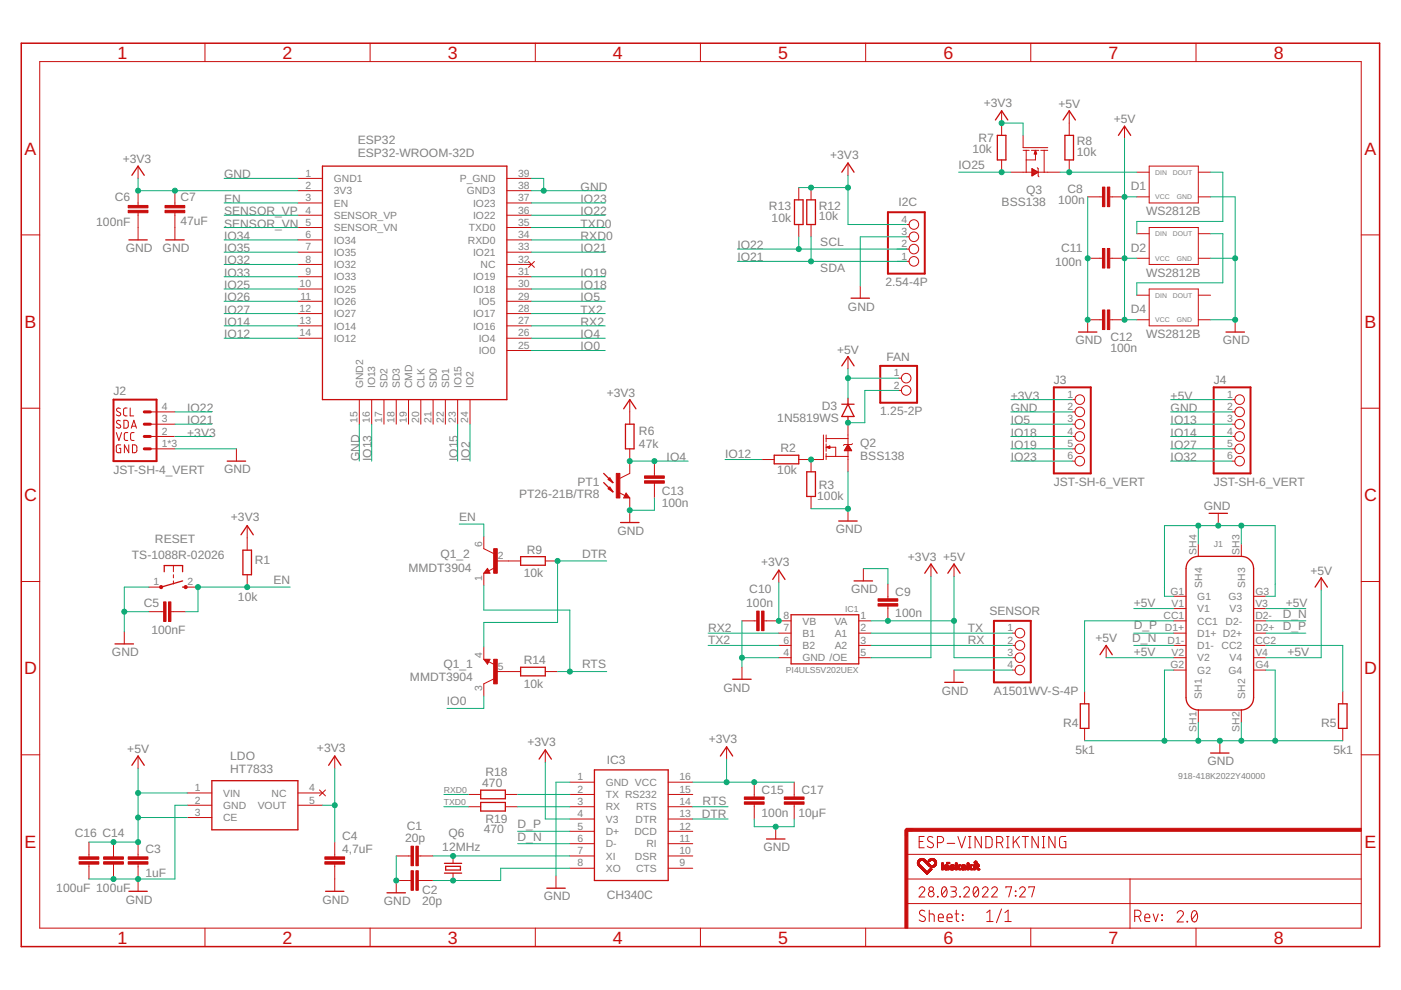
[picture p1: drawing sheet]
<svg xmlns="http://www.w3.org/2000/svg" width="297mm" height="210mm" viewBox="0 0 297 210" stroke-linecap="round" stroke-linejoin="round" font-family="sans-serif">
<defs><g id="words">
<g font-size="3.8" fill="#c90d0c">
<text x="24.9" y="12.4">1</text>
<text x="59.9" y="12.4">2</text>
<text x="94.9" y="12.4">3</text>
<text x="130" y="12.4">4</text>
<text x="165" y="12.4">5</text>
<text x="200" y="12.4">6</text>
<text x="235" y="12.4">7</text>
<text x="270" y="12.4">8</text>
<text x="5.2" y="32.8">A</text>
<text x="289.3" y="32.8">A</text>
<text x="5.2" y="69.5">B</text>
<text x="289.3" y="69.5">B</text>
<text x="5.1" y="106.3">C</text>
<text x="289.2" y="106.3">C</text>
<text x="5.1" y="143">D</text>
<text x="289.2" y="143">D</text>
<text x="5.2" y="179.7">E</text>
<text x="289.3" y="179.7">E</text>
<text x="24.9" y="200.1">1</text>
<text x="59.9" y="200.1">2</text>
<text x="94.9" y="200.1">3</text>
<text x="130" y="200.1">4</text>
<text x="165" y="200.1">5</text>
<text x="200" y="200.1">6</text>
<text x="235" y="200.1">7</text>
<text x="270" y="200.1">8</text>
</g>
<g font-size="2.6" fill="#808080">
<text x="208.6" y="22.7">+3V3</text>
<text x="224.4" y="22.8">+5V</text>
<text x="236.1" y="26.1">+5V</text>
<text x="26" y="34.6">+3V3</text>
<text x="75.9" y="33.2">ESP32-WROOM-32D</text>
<text x="75.9" y="30.6">ESP32</text>
<text x="176" y="33.8">+3V3</text>
<text x="203.2" y="35.9">IO25</text>
<text x="206.2" y="32.4">10k</text>
<text x="207.5" y="30.1">R7</text>
<text x="228.3" y="33.1">10k</text>
<text x="228.3" y="30.8">R8</text>
<text x="47.5" y="37.8">GND</text>
<text x="123.1" y="40.4">GND</text>
<text x="217.6" y="41.1">Q3</text>
<text x="226.3" y="41">C8</text>
<text x="239.7" y="40.3">D1</text>
<text x="20.4" y="47.9">100nF</text>
<text x="24.3" y="42.6">C6</text>
<text x="38.3" y="47.8">47uF</text>
<text x="38.3" y="42.5">C7</text>
<text x="47.5" y="45.6">SENSOR_VP</text>
<text x="47.5" y="43">EN</text>
<text x="123.1" y="43">IO23</text>
<text x="123.1" y="45.6">IO22</text>
<text x="163" y="44.4">R13</text>
<text x="163.6" y="47">10k</text>
<text x="173.6" y="46.8">10k</text>
<text x="173.6" y="44.4">R12</text>
<text x="190.5" y="43.7">I2C</text>
<text x="212.4" y="43.7">BSS138</text>
<text x="224.4" y="43.3">100n</text>
<text x="243" y="45.6">WS2812B</text>
<text x="26.7" y="53.5">GND</text>
<text x="34.5" y="53.5">GND</text>
<text x="47.5" y="48.2">SENSOR_VN</text>
<text x="47.5" y="50.9">IO34</text>
<text x="47.5" y="53.5">IO35</text>
<text x="123.1" y="48.2">TXD0</text>
<text x="123.1" y="50.9">RXD0</text>
<text x="123.1" y="53.5">IO21</text>
<text x="156.3" y="52.8">IO22</text>
<text x="173.9" y="52.2">SCL</text>
<text x="225" y="53.4">C11</text>
<text x="239.7" y="53.3">D2</text>
<text x="47.5" y="56.1">IO32</text>
<text x="47.5" y="58.7">IO33</text>
<text x="123.1" y="58.7">IO19</text>
<text x="156.3" y="55.4">IO21</text>
<text x="173.9" y="57.7">SDA</text>
<text x="223.7" y="56.3">100n</text>
<text x="243" y="58.7">WS2812B</text>
<text x="47.5" y="61.3">IO25</text>
<text x="47.5" y="63.9">IO26</text>
<text x="123.1" y="61.3">IO18</text>
<text x="123.1" y="63.9">IO5</text>
<text x="179.8" y="65.8">GND</text>
<text x="187.8" y="60.6">2.54-4P</text>
<text x="47.5" y="66.5">IO27</text>
<text x="47.5" y="69.1">IO14</text>
<text x="47.5" y="71.7">IO12</text>
<text x="123.1" y="66.5">TX2</text>
<text x="123.1" y="69.1">RX2</text>
<text x="123.1" y="71.7">IO4</text>
<text x="239.7" y="66.4">D4</text>
<text x="243" y="71.7">WS2812B</text>
<text x="123.1" y="74.3">IO0</text>
<text x="177.5" y="75">+5V</text>
<text x="187.9" y="76.6">FAN</text>
<text x="228" y="73">GND</text>
<text x="235.4" y="74.6">100n</text>
<text x="235.4" y="72.3">C12</text>
<text x="259.3" y="73">GND</text>
<text x="24.1" y="83.8">J2</text>
<text x="223.4" y="81.5">J3</text>
<text x="257.3" y="81.5">J4</text>
<text x="39.7" y="87.3">IO22</text>
<text x="39.7" y="89.9">IO21</text>
<text x="128.6" y="84.1">+3V3</text>
<text x="164.8" y="89.4">1N5819WS</text>
<text x="174.2" y="86.8">D3</text>
<text x="186.6" y="88">1.25-2P</text>
<text x="214.3" y="87.3">GND</text>
<text x="214.3" y="84.7">+3V3</text>
<text x="214.3" y="89.9">IO5</text>
<text x="248.2" y="87.3">GND</text>
<text x="248.2" y="84.7">+5V</text>
<text x="248.2" y="89.9">IO13</text>
<text x="39.7" y="92.5">+3V3</text>
<text x="135.5" y="95">47k</text>
<text x="135.5" y="92.3">R6</text>
<text x="165.5" y="95.9">R2</text>
<text x="182.4" y="94.8">Q2</text>
<text x="214.3" y="95.2">IO19</text>
<text x="214.3" y="92.5">IO18</text>
<text x="248.2" y="95.2">IO27</text>
<text x="248.2" y="92.5">IO14</text>
<text x="24.1" y="100.5">JST-SH-4_VERT</text>
<text x="47.5" y="100.4">GND</text>
<text x="76.2" y="97.8" transform="rotate(-90 76.2 97.8)">GND</text>
<text x="78.8" y="97.8" transform="rotate(-90 78.8 97.8)">IO13</text>
<text x="97" y="97.8" transform="rotate(-90 97 97.8)">IO15</text>
<text x="99.6" y="97.8" transform="rotate(-90 99.6 97.8)">IO2</text>
<text x="141.3" y="97.8">IO4</text>
<text x="153.7" y="97.1">IO12</text>
<text x="164.8" y="100.5">10k</text>
<text x="182.4" y="97.4">BSS138</text>
<text x="214.3" y="97.8">IO23</text>
<text x="248.2" y="97.8">IO32</text>
<text x="110.1" y="105.6">PT26-21B/TR8</text>
<text x="122.4" y="103">PT1</text>
<text x="140.3" y="107.5">100n</text>
<text x="140.3" y="104.9">C13</text>
<text x="173.3" y="106">100k</text>
<text x="173.6" y="103.7">R3</text>
<text x="223.4" y="103">JST-SH-6_VERT</text>
<text x="257.3" y="103">JST-SH-6_VERT</text>
<text x="49" y="110.5">+3V3</text>
<text x="97.4" y="110.5">EN</text>
<text x="130.9" y="113.4">GND</text>
<text x="177.2" y="113.1">GND</text>
<text x="255.2" y="108.1">GND</text>
<text x="28" y="118.6">TS-1088R-02026</text>
<text x="32.9" y="115">RESET</text>
<text x="54" y="119.7">R1</text>
<text x="93.4" y="118.3">Q1_2</text>
<text x="111.7" y="117.4">R9</text>
<text x="123.4" y="118.3">DTR</text>
<text x="192.5" y="118.9">+3V3 +5V</text>
<text x="58" y="123.8">EN</text>
<text x="86.6" y="121.3">MMDT3904</text>
<text x="111" y="122.3">10k</text>
<text x="158.9" y="125.7">C10</text>
<text x="161.4" y="120.1">+3V3</text>
<text x="180.4" y="125.8">GND</text>
<text x="277.8" y="121.9">+5V</text>
<text x="30.5" y="128.6">C5</text>
<text x="50.5" y="127.5">10k</text>
<text x="158.2" y="128.6">100n</text>
<text x="189.8" y="130.9">100n</text>
<text x="189.8" y="126.4">C9</text>
<text x="209.8" y="130.3">SENSOR</text>
<text x="240.4" y="128.7">+5V</text>
<text x="272" y="131">D_N</text>
<text x="272.6" y="128.7">+5V</text>
<text x="32.1" y="134.4">100nF</text>
<text x="150.1" y="136.5">TX2</text>
<text x="150.1" y="133.9">RX2</text>
<text x="205.2" y="133.9">TX</text>
<text x="205.2" y="136.5">RX</text>
<text x="232.2" y="136.2">+5V</text>
<text x="240.1" y="136.2">D_N</text>
<text x="240.4" y="133.3">D_P</text>
<text x="272" y="133.6">D_P</text>
<text x="23.7" y="139.1">GND</text>
<text x="94" y="141.6">Q1_1</text>
<text x="111" y="140.9">R14</text>
<text x="123.4" y="141.7">RTS</text>
<text x="240.4" y="139.1">+5V</text>
<text x="273" y="139.1">+5V</text>
<text x="86.9" y="144.5">MMDT3904</text>
<text x="94.8" y="149.6">IO0</text>
<text x="111" y="145.8">10k</text>
<text x="153.4" y="146.6">GND</text>
<text x="199.7" y="147.3">GND</text>
<text x="210.7" y="147.3">A1501WV-S-4P</text>
<text x="225.4" y="154.2">R4</text>
<text x="280.1" y="154.2">R5</text>
<text x="27" y="159.7">+5V</text>
<text x="48.8" y="161.2">LDO</text>
<text x="67.2" y="159.5">+3V3</text>
<text x="111.8" y="158.2">+3V3</text>
<text x="128.6" y="161.9">IC3</text>
<text x="150.3" y="157.6">+3V3</text>
<text x="228" y="159.8">5k1</text>
<text x="282.7" y="159.8">5k1</text>
<text x="48.8" y="163.8">HT7833</text>
<text x="102.2" y="166.9">470</text>
<text x="102.9" y="164.6">R18</text>
<text x="256" y="162.3">GND</text>
<text x="148.8" y="173.3">DTR</text>
<text x="149" y="170.7">RTS</text>
<text x="161.5" y="173.3">100n</text>
<text x="161.5" y="168.4">C15</text>
<text x="169.3" y="173.3">10μF</text>
<text x="169.9" y="168.4">C17</text>
<text x="15.9" y="177.5">C16 C14</text>
<text x="72.5" y="178.2">C4</text>
<text x="85.9" y="178.5">20p</text>
<text x="86.2" y="175.9">C1</text>
<text x="95.1" y="177.6">Q6</text>
<text x="102.6" y="176.7">470</text>
<text x="102.9" y="174.4">R19</text>
<text x="109.7" y="178.2">D_N</text>
<text x="109.7" y="175.6">D_P</text>
<text x="30.8" y="186">1uF</text>
<text x="30.8" y="180.8">C3</text>
<text x="72.5" y="180.8">4,7uF</text>
<text x="93.8" y="180.5">12MHz</text>
<text x="161.9" y="180.5">GND</text>
<text x="11.9" y="189.2">100uF 100uF</text>
<text x="26.7" y="191.6">GND</text>
<text x="68.4" y="191.6">GND</text>
<text x="81.4" y="191.9">GND</text>
<text x="89.5" y="191.8">20p</text>
<text x="89.5" y="189.6">C2</text>
<text x="115.3" y="190.9">GND</text>
<text x="128.6" y="190.6">CH340C</text>
</g>
<g font-size="2.2" fill="#808080">
<text x="64.7" y="37.5">1</text>
<text x="64.7" y="40.1">2</text>
<text x="70.8" y="38.6">GND1</text>
<text x="70.8" y="41.2">3V3</text>
<text x="97.5" y="38.6">P_GND</text>
<text x="98.9" y="41.2">GND3</text>
<text x="109.9" y="40.1">38</text>
<text x="109.9" y="37.5">39</text>
<text x="64.7" y="42.7">3</text>
<text x="64.7" y="45.3">4</text>
<text x="64.7" y="47.9">5</text>
<text x="70.8" y="43.8">EN</text>
<text x="70.8" y="46.4">SENSOR_VP</text>
<text x="100.3" y="46.4">IO22</text>
<text x="100.3" y="43.8">IO23</text>
<text x="109.9" y="47.9">35</text>
<text x="109.9" y="45.3">36</text>
<text x="109.9" y="42.7">37</text>
<text x="191.1" y="47.2">4</text>
<text x="64.7" y="50.5">6</text>
<text x="64.7" y="53.1">7</text>
<text x="70.8" y="49">SENSOR_VN</text>
<text x="70.8" y="51.6">IO34</text>
<text x="99.2" y="51.6">RXD0</text>
<text x="99.4" y="49">TXD0</text>
<text x="109.9" y="53.1">33</text>
<text x="109.9" y="50.5">34</text>
<text x="191.1" y="52.4">2</text>
<text x="191.1" y="49.8">3</text>
<text x="64.7" y="55.7">8</text>
<text x="64.7" y="58.3">9</text>
<text x="70.8" y="54.2">IO35</text>
<text x="70.8" y="56.8">IO32</text>
<text x="70.8" y="59.5">IO33</text>
<text x="100.3" y="59.5">IO19</text>
<text x="100.3" y="54.2">IO21</text>
<text x="101.9" y="56.9">NC</text>
<text x="109.9" y="58.3">31</text>
<text x="109.9" y="55.7">32</text>
<text x="191.1" y="55.1">1</text>
<text x="63.5" y="60.9">10</text>
<text x="63.7" y="63.5">11</text>
<text x="70.8" y="62.1">IO25</text>
<text x="70.8" y="64.7">IO26</text>
<text x="100.3" y="62.1">IO18</text>
<text x="101.5" y="64.7">IO5</text>
<text x="109.9" y="63.5">29</text>
<text x="109.9" y="60.9">30</text>
<text x="63.5" y="66.1">12</text>
<text x="63.5" y="68.7">13</text>
<text x="63.5" y="71.3">14</text>
<text x="70.8" y="67.3">IO27</text>
<text x="70.8" y="69.9">IO14</text>
<text x="100.3" y="69.9">IO16</text>
<text x="100.3" y="67.3">IO17</text>
<text x="109.9" y="71.3">26</text>
<text x="109.9" y="68.7">27</text>
<text x="109.9" y="66.1">28</text>
<text x="70.8" y="72.5">IO12</text>
<text x="101.5" y="75.1">IO0</text>
<text x="101.5" y="72.5">IO4</text>
<text x="109.9" y="73.9">25</text>
<text x="77" y="82.3" transform="rotate(-90 77 82.3)">GND2</text>
<text x="79.6" y="82.3" transform="rotate(-90 79.6 82.3)">IO13</text>
<text x="82.2" y="82.3" transform="rotate(-90 82.2 82.3)">SD2</text>
<text x="84.8" y="82.3" transform="rotate(-90 84.8 82.3)">SD3</text>
<text x="87.4" y="82.3" transform="rotate(-90 87.4 82.3)">CMD</text>
<text x="90" y="82.3" transform="rotate(-90 90 82.3)">CLK</text>
<text x="92.6" y="82.3" transform="rotate(-90 92.6 82.3)">SD0</text>
<text x="95.2" y="82.3" transform="rotate(-90 95.2 82.3)">SD1</text>
<text x="97.8" y="82.3" transform="rotate(-90 97.8 82.3)">IO15</text>
<text x="100.4" y="82.3" transform="rotate(-90 100.4 82.3)">IO2</text>
<text x="189.5" y="79.8">1</text>
<text x="189.5" y="82.4">2</text>
<text x="34.3" y="89.6">3</text>
<text x="34.3" y="87">4</text>
<text x="75.8" y="89.6" transform="rotate(-90 75.8 89.6)">15</text>
<text x="78.4" y="89.6" transform="rotate(-90 78.4 89.6)">16</text>
<text x="81" y="89.6" transform="rotate(-90 81 89.6)">17</text>
<text x="83.6" y="89.6" transform="rotate(-90 83.6 89.6)">18</text>
<text x="86.2" y="89.6" transform="rotate(-90 86.2 89.6)">19</text>
<text x="88.9" y="89.6" transform="rotate(-90 88.9 89.6)">20</text>
<text x="91.5" y="89.6" transform="rotate(-90 91.5 89.6)">21</text>
<text x="94.1" y="89.6" transform="rotate(-90 94.1 89.6)">22</text>
<text x="96.7" y="89.6" transform="rotate(-90 96.7 89.6)">23</text>
<text x="99.3" y="89.6" transform="rotate(-90 99.3 89.6)">24</text>
<text x="226.3" y="84.4">1</text>
<text x="226.3" y="87">2</text>
<text x="226.3" y="89.6">3</text>
<text x="260.2" y="84.4">1</text>
<text x="260.2" y="87">2</text>
<text x="260.2" y="89.6">3</text>
<text x="34.3" y="94.8">1*3</text>
<text x="34.3" y="92.2">2</text>
<text x="226.3" y="92.2">4</text>
<text x="226.3" y="94.8">5</text>
<text x="260.2" y="92.2">4</text>
<text x="260.2" y="94.8">5</text>
<text x="226.3" y="97.4">6</text>
<text x="260.2" y="97.4">6</text>
<text x="102.2" y="116" transform="rotate(-90 102.2 116)">6</text>
<text x="105.5" y="118.6">2</text>
<text x="253.7" y="117.6" transform="rotate(-90 253.7 117.6)">SH4</text>
<text x="262.8" y="117.6" transform="rotate(-90 262.8 117.6)">SH3</text>
<text x="32.6" y="124.1">1</text>
<text x="39.7" y="124.1">2</text>
<text x="102.2" y="123.1" transform="rotate(-90 102.2 123.1)">1</text>
<text x="254.8" y="124.6" transform="rotate(-90 254.8 124.6)">SH4</text>
<text x="264" y="124.6" transform="rotate(-90 264 124.6)">SH3</text>
<text x="166.1" y="131.3">8</text>
<text x="182.4" y="131.3">1</text>
<text x="246.7" y="131.3">CC1</text>
<text x="248.2" y="126.1">G1</text>
<text x="248.4" y="128.7">V1</text>
<text x="253.9" y="127.2">G1</text>
<text x="253.9" y="129.8">V1</text>
<text x="260.5" y="127.2">G3</text>
<text x="260.7" y="129.8">V3</text>
<text x="266.2" y="131.3">D2-</text>
<text x="266.2" y="128.7">V3</text>
<text x="266.2" y="126.1">G3</text>
<text x="166.1" y="136.5">6</text>
<text x="166.1" y="133.9">7</text>
<text x="170.1" y="137.6">B2</text>
<text x="170.1" y="135">B1</text>
<text x="170.1" y="132.4">VB</text>
<text x="176.9" y="132.4">VA</text>
<text x="177" y="135">A1</text>
<text x="177" y="137.6">A2</text>
<text x="182.4" y="133.9">2</text>
<text x="182.4" y="136.5">3</text>
<text x="213.6" y="133.9">1</text>
<text x="213.6" y="136.5">2</text>
<text x="247" y="133.9">D1+</text>
<text x="247.5" y="136.5">D1-</text>
<text x="253.9" y="132.4">CC1</text>
<text x="253.9" y="135">D1+ D2+</text>
<text x="253.9" y="137.6">D1-</text>
<text x="259" y="137.6">CC2</text>
<text x="259.8" y="132.4">D2-</text>
<text x="266.2" y="136.5">CC2</text>
<text x="266.2" y="133.9">D2+</text>
<text x="102.2" y="139.4" transform="rotate(-90 102.2 139.4)">4</text>
<text x="105.5" y="142">5</text>
<text x="166.1" y="139.1">4</text>
<text x="170.1" y="140.2">GND /OE</text>
<text x="182.4" y="139.1">5</text>
<text x="213.6" y="139.1">3</text>
<text x="213.6" y="141.7">4</text>
<text x="248.2" y="141.7">G2</text>
<text x="248.4" y="139.1">V2</text>
<text x="253.9" y="140.2">V2</text>
<text x="253.9" y="142.8">G2</text>
<text x="260.5" y="142.8">G4</text>
<text x="260.7" y="140.2">V4</text>
<text x="266.2" y="141.7">G4</text>
<text x="266.2" y="139.1">V4</text>
<text x="102.2" y="146.6" transform="rotate(-90 102.2 146.6)">3</text>
<text x="254.8" y="148.1" transform="rotate(-90 254.8 148.1)">SH1</text>
<text x="264" y="148.1" transform="rotate(-90 264 148.1)">SH2</text>
<text x="253.7" y="155.2" transform="rotate(-90 253.7 155.2)">SH1</text>
<text x="262.8" y="155.2" transform="rotate(-90 262.8 155.2)">SH2</text>
<text x="41.3" y="167.8">1</text>
<text x="65.6" y="167.8">4</text>
<text x="122.4" y="165.5">1</text>
<text x="128.4" y="166.6">GND VCC</text>
<text x="144.1" y="165.5">16</text>
<text x="41.3" y="170.4">2</text>
<text x="41.3" y="173">3</text>
<text x="47.3" y="168.9">VIN</text>
<text x="47.3" y="171.5">GND</text>
<text x="54.6" y="171.5">VOUT</text>
<text x="57.6" y="168.9">NC</text>
<text x="65.6" y="170.4">5</text>
<text x="122.4" y="168.1">2</text>
<text x="122.4" y="170.7">3</text>
<text x="122.4" y="173.3">4</text>
<text x="128.4" y="169.2">TX RS232</text>
<text x="128.4" y="171.8">RX</text>
<text x="134.9" y="171.8">RTS</text>
<text x="144.1" y="173.3">13</text>
<text x="144.1" y="170.7">14</text>
<text x="144.1" y="168.1">15</text>
<text x="47.3" y="174.1">CE</text>
<text x="122.4" y="175.9">5</text>
<text x="122.4" y="178.5">6</text>
<text x="128.4" y="174.4">V3</text>
<text x="128.4" y="177">D+</text>
<text x="128.4" y="179.7">D-</text>
<text x="134.5" y="177">DCD</text>
<text x="134.7" y="174.4">DTR</text>
<text x="137.1" y="179.7">RI</text>
<text x="144.1" y="178.5">11</text>
<text x="144.1" y="175.9">12</text>
<text x="122.4" y="181.1">7</text>
<text x="122.4" y="183.7">8</text>
<text x="128.4" y="182.3">XI</text>
<text x="128.4" y="184.9">XO</text>
<text x="134.6" y="182.3">DSR</text>
<text x="134.9" y="184.9">CTS</text>
<text x="144.1" y="183.7">9</text>
<text x="144.1" y="181.1">10</text>
</g>
<g font-size="1.8" fill="#808080">
<text x="257.3" y="116">J1</text>
<text x="179.2" y="129.7">IC1</text>
<text x="166.6" y="142.7">PI4ULS5V202UEX</text>
<text x="249.8" y="165.2">918-418K2022Y40000</text>
<text x="94.1" y="170.7">TXD0</text>
<text x="94.1" y="168.1">RXD0</text>
</g>
<g font-size="1.5" fill="#808080">
<text x="244.9" y="37">DIN</text>
<text x="248.6" y="37.1">DOUT</text>
<text x="244.9" y="42.2">VCC</text>
<text x="249.5" y="42.3">GND</text>
<text x="244.9" y="50.1">DIN</text>
<text x="248.6" y="50.1">DOUT</text>
<text x="244.9" y="55.3">VCC</text>
<text x="249.5" y="55.3">GND</text>
<text x="244.9" y="63.1">DIN</text>
<text x="248.6" y="63.1">DOUT</text>
<text x="244.9" y="68.3">VCC</text>
<text x="249.5" y="68.3">GND</text>
</g>
</g></defs>
<g fill="#c90d0c" stroke="#c90d0c" stroke-width=".21">
<path d="M191.9 176h.6v20.8h-.6z"/>
<path d="M192.2 175.6h96.4v.7h-96.4z"/>
<path d="M35.7 127.6h.5v4.2h-.5z"/>
<path d="M34.7 127.6h.5v4.2h-.5z"/>
<path d="M27.2 182.7h4.2v.5h-4.2z"/>
<path d="M27.2 181.7h4.2v.5h-4.2z"/>
<path d="M68.9 182.7h4.2v.5h-4.2z"/>
<path d="M68.9 181.7h4.2v.5h-4.2z"/>
<path d="M104.7 139.8h.7v5.2h-.7z"/>
<path d="M104.7 116.3h.7v5.2h-.7z"/>
<path d="M157.8 170h4.2v.5h-4.2z"/>
<path d="M157.8 169h4.2v.5h-4.2z"/>
<path d="M166.3 170h4.2v.5h-4.2z"/>
<path d="M166.3 169h4.2v.5h-4.2z"/>
<path d="M186.2 128h4.2v.5h-4.2z"/>
<path d="M186.2 127h4.2v.5h-4.2z"/>
<path d="M161.5 129.6h.5v4.1h-.5z"/>
<path d="M160.4 129.6h.6v4.1h-.6z"/>
<path d="M27.2 44.6h4.2v.5h-4.2z"/>
<path d="M27.2 43.6h4.2v.5h-4.2z"/>
<path d="M35 44.6h4.2v.5h-4.2z"/>
<path d="M35 43.6h4.2v.5h-4.2z"/>
<path d="M88.2 179.4h.5v4.2h-.5z"/>
<path d="M87.1 179.4h.6v4.2h-.6z"/>
<path d="M88.2 184.6h.5v4.2h-.5z"/>
<path d="M87.1 184.6h.6v4.2h-.6z"/>
<path d="M234.8 39.7h.5v4.1h-.5z"/>
<path d="M233.7 39.7h.6v4.1h-.6z"/>
<path d="M234.8 52.7h.5v4.1h-.5z"/>
<path d="M233.7 52.7h.6v4.1h-.6z"/>
<path d="M234.8 65.7h.5v4.2h-.5z"/>
<path d="M233.7 65.7h.6v4.2h-.6z"/>
<path d="M196.5 185.3l.1 .1z"/>
<path d="M196.5 185.3h.1z"/>
<path d="M196.4 185.3h.3z"/>
<path d="M196.4 185.2l.3 .1z"/>
<path d="M196.4 185.2h.3z"/>
<path d="M196.3 185.1l.5 .1z"/>
<path d="M196.3 185.1h.5z"/>
<path d="M196.2 185l.7 .1z"/>
<path d="M196.2 185h.7z"/>
<path d="M196.2 185h.8z"/>
<path d="M196.1 185h.9z"/>
<path d="M196.1 184.9l.9 .1z"/>
<path d="M196.1 184.9h.9z"/>
<path d="M196 184.9h1.1z"/>
<path d="M196 184.8l1.1 .1z"/>
<path d="M196 184.8l.5 .1z"/>
<path d="M196.6 184.8l.5 .1z"/>
<path d="M196 184.8h.5z"/>
<path d="M196.6 184.8h.5z"/>
<path d="M195.9 184.8h.6z"/>
<path d="M195.9 184.7l.6 .1z"/>
<path d="M196.6 184.7l.6 .1z"/>
<path d="M195.9 184.7l.5 .1z"/>
<path d="M196.7 184.7l.5 .1z"/>
<path d="M195.9 184.7h.5z"/>
<path d="M196.7 184.7h.5z"/>
<path d="M195.8 184.7h.6z"/>
<path d="M196.7 184.7h.6z"/>
<path d="M195.8 184.6l.6 .1z"/>
<path d="M196.8 184.6l.5 .1z"/>
<path d="M195.8 184.6l.5 .1z"/>
<path d="M195.7 184.6h.6z"/>
<path d="M196.8 184.6h.5z"/>
<path d="M196.8 184.6h.6z"/>
<path d="M195.7 184.5l.6 .1z"/>
<path d="M196.9 184.5l.5 .1z"/>
<path d="M195.7 184.5l.5 .1z"/>
<path d="M195.7 184.5h.5z"/>
<path d="M196.9 184.5h.5z"/>
<path d="M195.6 184.5h.6z"/>
<path d="M196.9 184.5h.6z"/>
<path d="M195.6 184.4l.6 .1z"/>
<path d="M196.9 184.4l.6 .1z"/>
<path d="M195.6 184.4h.5z"/>
<path d="M197 184.4h.5z"/>
<path d="M200.5 184.4h.2z"/>
<path d="M201.7 184.4h.3z"/>
<path d="M204 184.4h.3z"/>
<path d="M207.3 184.4h.3z"/>
<path d="M199.6 184.4h.4z"/>
<path d="M200.4 184.4h.4z"/>
<path d="M200.9 184.4h.3z"/>
<path d="M201.6 184.4h.5z"/>
<path d="M202.6 184.4h.3z"/>
<path d="M203.3 184.4h.5z"/>
<path d="M204 184.4h.4z"/>
<path d="M204.5 184.4h.3z"/>
<path d="M205.1 184.4h.3z"/>
<path d="M205.8 184.4h.4z"/>
<path d="M206.4 184.4h.4z"/>
<path d="M207.3 184.4h.4z"/>
<path d="M195.5 184.4h.6z"/>
<path d="M200.3 184.4h.6z"/>
<path d="M201.5 184.4h.7z"/>
<path d="M203.9 184.4h.5z"/>
<path d="M207.2 184.4h.6z"/>
<path d="M195.5 184.3l.5 .1z"/>
<path d="M197 184.3l.6 .1z"/>
<path d="M199.6 184.3l.4 .1z"/>
<path d="M200.3 184.3l.9 .1z"/>
<path d="M201.4 184.3l.8 .1z"/>
<path d="M202.6 184.3l.3 .1z"/>
<path d="M203.3 184.3l.4 .1z"/>
<path d="M203.9 184.3l.5 .1z"/>
<path d="M204.5 184.3l.3 .1z"/>
<path d="M205.1 184.3l.3 .1z"/>
<path d="M205.7 184.3l.5 .1z"/>
<path d="M206.4 184.3l.4 .1z"/>
<path d="M207.2 184.3l.6 .1z"/>
<path d="M195.5 184.3h.5z"/>
<path d="M197.1 184.3h.5z"/>
<path d="M199.6 184.3h.4z"/>
<path d="M200.3 184.3h.9z"/>
<path d="M201.4 184.3h.9z"/>
<path d="M202.6 184.3h.3z"/>
<path d="M203.2 184.3h.5z"/>
<path d="M203.9 184.3h.9z"/>
<path d="M205.1 184.3h.3z"/>
<path d="M205.7 184.3h.5z"/>
<path d="M206.4 184.3h.4z"/>
<path d="M207.2 184.3h.5z"/>
<path d="M205.7 184.3h.4z"/>
<path d="M195.4 184.3h.6z"/>
<path d="M197.1 184.3h.6z"/>
<path d="M200.2 184.3h1z"/>
<path d="M195.4 184.2l.5 .1z"/>
<path d="M197.2 184.2l.2 .1z"/>
<path d="M199.6 184.2l.4 .1z"/>
<path d="M200.2 184.2l1 .1z"/>
<path d="M201.4 184.2l.9 .1z"/>
<path d="M202.6 184.2l.3 .1z"/>
<path d="M203.2 184.2l.4 .1z"/>
<path d="M203.8 184.2l1 .1z"/>
<path d="M205.1 184.2l.3 .1z"/>
<path d="M205.7 184.2l.4 .1z"/>
<path d="M206.4 184.2l.4 .1z"/>
<path d="M207.1 184.2l.6 .1z"/>
<path d="M195.4 184.2h.5z"/>
<path d="M199.6 184.2h.4z"/>
<path d="M200.2 184.2h1z"/>
<path d="M201.5 184.2h.9z"/>
<path d="M202.6 184.2h.3z"/>
<path d="M203.2 184.2h.4z"/>
<path d="M203.8 184.2h1z"/>
<path d="M205.1 184.2h.3z"/>
<path d="M205.6 184.2h.5z"/>
<path d="M206.4 184.2h.4z"/>
<path d="M207.1 184.2h.6z"/>
<path d="M195.3 184.2h.6z"/>
<path d="M200.2 184.2h.4z"/>
<path d="M200.7 184.2h.5z"/>
<path d="M203.1 184.2h.5z"/>
<path d="M203.8 184.2h.5z"/>
<path d="M204.3 184.2h.5z"/>
<path d="M195.3 184.1l.6 .1z"/>
<path d="M199.6 184.1l.4 .1z"/>
<path d="M200.2 184.1l.4 .1z"/>
<path d="M200.8 184.1l.4 .1z"/>
<path d="M201.5 184.1l.3 .1z"/>
<path d="M201.9 184.1l.5 .1z"/>
<path d="M202.6 184.1l.3 .1z"/>
<path d="M203.1 184.1l.5 .1z"/>
<path d="M203.8 184.1l.4 .1z"/>
<path d="M204.4 184.1l.4 .1z"/>
<path d="M205.1 184.1l.3 .1z"/>
<path d="M205.6 184.1l.5 .1z"/>
<path d="M206.4 184.1l.4 .1z"/>
<path d="M207.1 184.1l.6 .1z"/>
<path d="M201.5 184.1l.2 .1z"/>
<path d="M202 184.1l.4 .1z"/>
<path d="M202.6 184.1l.4 .1z"/>
<path d="M205 184.1l.5 .1z"/>
<path d="M207.1 184.1l.4 .1z"/>
<path d="M195.3 184.1h.5z"/>
<path d="M199.6 184.1h.4z"/>
<path d="M200.2 184.1h.4z"/>
<path d="M200.9 184.1h.3z"/>
<path d="M202 184.1h.4z"/>
<path d="M202.6 184.1h.4z"/>
<path d="M203.1 184.1h.4z"/>
<path d="M203.8 184.1h.4z"/>
<path d="M204.4 184.1h.4z"/>
<path d="M205.1 184.1h.4z"/>
<path d="M205.6 184.1h.4z"/>
<path d="M206.4 184.1h.4z"/>
<path d="M207.1 184.1h.4z"/>
<path d="M195.2 184.1h.6z"/>
<path d="M204.5 184.1h.3z"/>
<path d="M205 184.1h.5z"/>
<path d="M207.1 184.1h.3z"/>
<path d="M195.2 184l.6 .1z"/>
<path d="M199.6 184l.4 .1z"/>
<path d="M200.2 184l.4 .1z"/>
<path d="M200.9 184l.3 .1z"/>
<path d="M202 184l.4 .1z"/>
<path d="M202.6 184l.9 .1z"/>
<path d="M203.8 184l.4 .1z"/>
<path d="M204.5 184l.3 .1z"/>
<path d="M205.1 184l.9 .1z"/>
<path d="M206.4 184l.4 .1z"/>
<path d="M207.1 184l.3 .1z"/>
<path d="M195.2 184l.5 .1z"/>
<path d="M201.8 184l.6 .1z"/>
<path d="M205 184l1 .1z"/>
<path d="M195.2 184h.5z"/>
<path d="M199.6 184h.4z"/>
<path d="M200.2 184h.5z"/>
<path d="M200.9 184h.3z"/>
<path d="M201.7 184h.7z"/>
<path d="M202.6 184h.9z"/>
<path d="M203.8 184h.5z"/>
<path d="M204.5 184h.3z"/>
<path d="M205.1 184h.9z"/>
<path d="M206.4 184h.4z"/>
<path d="M207.1 184h.3z"/>
<path d="M195.1 184h.6z"/>
<path d="M200.2 184h1z"/>
<path d="M201.6 184h.8z"/>
<path d="M202.5 184h.9z"/>
<path d="M203.8 184h1z"/>
<path d="M205 184h.9z"/>
<path d="M195.1 183.9l.6 .1z"/>
<path d="M199.6 183.9l.4 .1z"/>
<path d="M200.2 183.9l1 .1z"/>
<path d="M201.5 183.9l.9 .1z"/>
<path d="M202.6 183.9l.8 .1z"/>
<path d="M203.9 183.9l.9 .1z"/>
<path d="M205 183.9l.9 .1z"/>
<path d="M206.4 183.9l.4 .1z"/>
<path d="M207.1 183.9l.3 .1z"/>
<path d="M195.1 183.9l.5 .1z"/>
<path d="M200.3 183.9l.9 .1z"/>
<path d="M201.5 183.9l.8 .1z"/>
<path d="M195.1 183.9h.5z"/>
<path d="M197.5 183.9h.2z"/>
<path d="M199.6 183.9h.4z"/>
<path d="M200.3 183.9h.9z"/>
<path d="M201.5 183.9h.8z"/>
<path d="M202.6 183.9h.8z"/>
<path d="M203.9 183.9h.9z"/>
<path d="M205.1 183.9h.8z"/>
<path d="M206.4 183.9h.4z"/>
<path d="M207.1 183.9h.3z"/>
<path d="M197.4 183.9h.5z"/>
<path d="M205 183.9h.8z"/>
<path d="M195 183.9h.6z"/>
<path d="M197.3 183.9h.7z"/>
<path d="M202.6 183.9h.7z"/>
<path d="M204 183.9h.8z"/>
<path d="M205.1 183.9h.7z"/>
<path d="M195 183.8l.5 .1z"/>
<path d="M197.3 183.8l.7 .1z"/>
<path d="M199.6 183.8l.4 .1z"/>
<path d="M200.4 183.8l.8 .1z"/>
<path d="M201.4 183.8l.8 .1z"/>
<path d="M202.5 183.8l.8 .1z"/>
<path d="M204 183.8l.8 .1z"/>
<path d="M205 183.8l.8 .1z"/>
<path d="M206.4 183.8l.4 .1z"/>
<path d="M207.1 183.8l.3 .1z"/>
<path d="M195 183.8h.5z"/>
<path d="M197.2 183.8h.9z"/>
<path d="M199.6 183.8h.4z"/>
<path d="M200.9 183.8h.3z"/>
<path d="M201.4 183.8h.7z"/>
<path d="M202.6 183.8h.7z"/>
<path d="M204.5 183.8h.3z"/>
<path d="M205.1 183.8h.7z"/>
<path d="M206.4 183.8h.4z"/>
<path d="M207.1 183.8h.3z"/>
<path d="M194.9 183.8h.6z"/>
<path d="M197.1 183.8h1z"/>
<path d="M201.4 183.8h.6z"/>
<path d="M202.6 183.8h.8z"/>
<path d="M205 183.8h.8z"/>
<path d="M194.9 183.7l.6 .1z"/>
<path d="M197.1 183.7l1.1 .1z"/>
<path d="M199.6 183.7l.4 .1z"/>
<path d="M200.9 183.7l.3 .1z"/>
<path d="M201.4 183.7l.5 .1z"/>
<path d="M202.6 183.7l.8 .1z"/>
<path d="M204.4 183.7l.4 .1z"/>
<path d="M205.1 183.7l.8 .1z"/>
<path d="M206.4 183.7l.4 .1z"/>
<path d="M207.1 183.7l.3 .1z"/>
<path d="M194.9 183.7h.5z"/>
<path d="M197.1 183.7h1.1z"/>
<path d="M199.6 183.7h.4z"/>
<path d="M200.8 183.7h.4z"/>
<path d="M201.4 183.7h.4z"/>
<path d="M202.6 183.7h.8z"/>
<path d="M204.4 183.7h.4z"/>
<path d="M205 183.7h.9z"/>
<path d="M206.4 183.7h.4z"/>
<path d="M207.1 183.7h.3z"/>
<path d="M197 183.7h1.2z"/>
<path d="M202.6 183.7h.3z"/>
<path d="M203 183.7h.4z"/>
<path d="M205.1 183.7h.3z"/>
<path d="M205.5 183.7h.4z"/>
<path d="M194.8 183.7h.6z"/>
<path d="M197 183.7h1.3z"/>
<path d="M200.3 183.7h.2z"/>
<path d="M203 183.7h.5z"/>
<path d="M203.9 183.7h.2z"/>
<path d="M205.5 183.7h.5z"/>
<path d="M194.8 183.6l.6 .1z"/>
<path d="M197 183.6l1.3 .1z"/>
<path d="M199.6 183.6l.4 .1z"/>
<path d="M200.3 183.6l.9 .1z"/>
<path d="M201.4 183.6l.4 .1z"/>
<path d="M202.1 183.6l.1 .1z"/>
<path d="M202.6 183.6l.3 .1z"/>
<path d="M203 183.6l.5 .1z"/>
<path d="M203.9 183.6l.9 .1z"/>
<path d="M205.1 183.6l.3 .1z"/>
<path d="M205.5 183.6l.5 .1z"/>
<path d="M206.4 183.6l.4 .1z"/>
<path d="M207 183.6l.7 .1z"/>
<path d="M194.8 183.6l.5 .1z"/>
<path d="M201.4 183.6l.9 .1z"/>
<path d="M203.1 183.6l.4 .1z"/>
<path d="M194.8 183.6h.5z"/>
<path d="M196.9 183.6h1.4z"/>
<path d="M199.6 183.6h.4z"/>
<path d="M200.3 183.6h.9z"/>
<path d="M201.4 183.6h.9z"/>
<path d="M202.6 183.6h.3z"/>
<path d="M203.1 183.6h.4z"/>
<path d="M203.9 183.6h.9z"/>
<path d="M205.1 183.6h.3z"/>
<path d="M205.6 183.6h.4z"/>
<path d="M206.4 183.6h.4z"/>
<path d="M207 183.6h.7z"/>
<path d="M194.7 183.6h.6z"/>
<path d="M196.9 183.6h1.5z"/>
<path d="M201.5 183.6h.8z"/>
<path d="M203.1 183.6h.5z"/>
<path d="M205.6 183.6h.5z"/>
<path d="M194.7 183.5l.5 .1z"/>
<path d="M196.9 183.5l1.5 .1z"/>
<path d="M199.6 183.5l.4 .1z"/>
<path d="M200.3 183.5l.8 .1z"/>
<path d="M201.5 183.5l.8 .1z"/>
<path d="M202.6 183.5l.3 .1z"/>
<path d="M203.1 183.5l.5 .1z"/>
<path d="M203.9 183.5l.9 .1z"/>
<path d="M205.1 183.5l.3 .1z"/>
<path d="M205.6 183.5l.5 .1z"/>
<path d="M206.4 183.5l.4 .1z"/>
<path d="M207 183.5l.7 .1z"/>
<path d="M196.8 183.5l.7 .1z"/>
<path d="M197.8 183.5l.6 .1z"/>
<path d="M200.2 183.5l.9 .1z"/>
<path d="M203.2 183.5l.4 .1z"/>
<path d="M203.9 183.5l.8 .1z"/>
<path d="M194.7 183.5h.5z"/>
<path d="M196.8 183.5h.6z"/>
<path d="M197.8 183.5h.6z"/>
<path d="M199.6 183.5h.4z"/>
<path d="M200.3 183.5h.8z"/>
<path d="M201.5 183.5h.8z"/>
<path d="M202.6 183.5h.3z"/>
<path d="M203.2 183.5h.4z"/>
<path d="M203.8 183.5h.9z"/>
<path d="M205.1 183.5h.3z"/>
<path d="M205.7 183.5h.4z"/>
<path d="M206.4 183.5h.4z"/>
<path d="M207 183.5h.7z"/>
<path d="M197.9 183.5h.5z"/>
<path d="M203.2 183.5h.5z"/>
<path d="M205.7 183.5h.5z"/>
<path d="M194.6 183.4l.6 .1z"/>
<path d="M196.8 183.4l.5 .1z"/>
<path d="M197.9 183.4l.6 .1z"/>
<path d="M199.6 183.4l.4 .1z"/>
<path d="M200.3 183.4l.8 .1z"/>
<path d="M201.6 183.4l.7 .1z"/>
<path d="M202.6 183.4l.3 .1z"/>
<path d="M203.2 183.4l.5 .1z"/>
<path d="M203.9 183.4l.8 .1z"/>
<path d="M205.1 183.4l.3 .1z"/>
<path d="M205.7 183.4l.5 .1z"/>
<path d="M206.4 183.4l.4 .1z"/>
<path d="M207 183.4l.7 .1z"/>
<path d="M194.6 183.4l.5 .1z"/>
<path d="M196.7 183.4l.6 .1z"/>
<path d="M198 183.4l.5 .1z"/>
<path d="M200.4 183.4l.6 .1z"/>
<path d="M203.3 183.4l.4 .1z"/>
<path d="M204 183.4l.6 .1z"/>
<path d="M194.6 183.4h.5z"/>
<path d="M196.7 183.4h.6z"/>
<path d="M198 183.4h.5z"/>
<path d="M199.6 183.4h.4z"/>
<path d="M200.4 183.4h.5z"/>
<path d="M201.7 183.4h.5z"/>
<path d="M202.6 183.4h.3z"/>
<path d="M203.3 183.4h.4z"/>
<path d="M204 183.4h.5z"/>
<path d="M205.1 183.4h.3z"/>
<path d="M205.8 183.4h.4z"/>
<path d="M206.4 183.4h.3z"/>
<path d="M207 183.4h.7z"/>
<path d="M194.6 183.3l.5 .1z"/>
<path d="M196.7 183.3l.5 .1z"/>
<path d="M198.1 183.3l.4 .1z"/>
<path d="M199.6 183.3l.4 .1z"/>
<path d="M202.6 183.3l.3 .1z"/>
<path d="M205.1 183.3l.3 .1z"/>
<path d="M207.1 183.3l.3 .1z"/>
<path d="M194.6 183.3l.4 .1z"/>
<path d="M194.6 183.3h.4z"/>
<path d="M196.6 183.3h.6z"/>
<path d="M198.1 183.3h.4z"/>
<path d="M199.6 183.3h.4z"/>
<path d="M202.6 183.3h.3z"/>
<path d="M205.1 183.3h.3z"/>
<path d="M207.1 183.3h.3z"/>
<path d="M196.6 183.3h.5z"/>
<path d="M194.5 183.3h.5z"/>
<path d="M194.5 183.2l.5 .1z"/>
<path d="M196.6 183.2l.5 .1z"/>
<path d="M198.1 183.2l.4 .1z"/>
<path d="M199.6 183.2l.4 .1z"/>
<path d="M202.6 183.2l.3 .1z"/>
<path d="M205.1 183.2l.3 .1z"/>
<path d="M207.1 183.2l.3 .1z"/>
<path d="M194.6 183.2h.3z"/>
<path d="M196.5 183.2h.6z"/>
<path d="M198.2 183.2h.3z"/>
<path d="M199.6 183.2h.4z"/>
<path d="M202.6 183.2h.3z"/>
<path d="M205.1 183.2h.3z"/>
<path d="M207.1 183.2h.3z"/>
<path d="M198.1 183.2h.5z"/>
<path d="M194.5 183.2h.4z"/>
<path d="M196.5 183.2h.5z"/>
<path d="M198.2 183.2h.4z"/>
<path d="M206.7 183.2h.3z"/>
<path d="M194.5 183.1l.4 .1z"/>
<path d="M196.4 183.1l.6 .1z"/>
<path d="M198.2 183.1l.4 .1z"/>
<path d="M199.6 183.1l.4 .1z"/>
<path d="M202.6 183.1l.3 .1z"/>
<path d="M205.1 183.1l.3 .1z"/>
<path d="M206.7 183.1l.3 .1z"/>
<path d="M194.5 183.1h.4z"/>
<path d="M196.4 183.1h.6z"/>
<path d="M198.2 183.1h.4z"/>
<path d="M199.6 183.1h.4z"/>
<path d="M202.6 183.1h.3z"/>
<path d="M205.1 183.1h.3z"/>
<path d="M206.7 183.1h.3z"/>
<path d="M198.2 183.1h.3z"/>
<path d="M200.7 183.1h.7z"/>
<path d="M194.5 183l.4 .1z"/>
<path d="M196.4 183l.5 .1z"/>
<path d="M198.2 183l.3 .1z"/>
<path d="M199.6 183l.4 .1z"/>
<path d="M200.7 183l.7 .1z"/>
<path d="M202.6 183l.3 .1z"/>
<path d="M205.1 183l.3 .1z"/>
<path d="M206.7 183l.3 .1z"/>
<path d="M196.3 183l.6 .1z"/>
<path d="M194.5 183h.4z"/>
<path d="M196.3 183h.6z"/>
<path d="M198.2 183h.3z"/>
<path d="M199.6 183h.4z"/>
<path d="M200.7 183h.7z"/>
<path d="M202.6 183h.3z"/>
<path d="M205.1 183h.3z"/>
<path d="M206.7 183h.3z"/>
<path d="M196.3 183h.5z"/>
<path d="M198.2 183h.4z"/>
<path d="M206.5 183h.7z"/>
<path d="M194.5 182.9l.4 .1z"/>
<path d="M196.3 182.9l.5 .1z"/>
<path d="M198.2 182.9l.4 .1z"/>
<path d="M200.7 182.9l.7 .1z"/>
<path d="M206.5 182.9l.7 .1z"/>
<path d="M196.2 182.9l.6 .1z"/>
<path d="M194.5 182.9h.4z"/>
<path d="M196.2 182.9h.6z"/>
<path d="M198.2 182.9h.3z"/>
<path d="M200.7 182.9h.7z"/>
<path d="M206.5 182.9h.7z"/>
<path d="M196.2 182.9h.5z"/>
<path d="M194.5 182.8l.4 .1z"/>
<path d="M196.2 182.8l.5 .1z"/>
<path d="M198.2 182.8l.3 .1z"/>
<path d="M200.7 182.8l.7 .1z"/>
<path d="M206.5 182.8l.7 .1z"/>
<path d="M198.2 182.8l.4 .1z"/>
<path d="M194.5 182.8h.4z"/>
<path d="M196.1 182.8h.6z"/>
<path d="M198.2 182.8h.4z"/>
<path d="M206.5 182.8h.7z"/>
<path d="M196.1 182.8h.5z"/>
<path d="M194.6 182.7l.3 .1z"/>
<path d="M196.1 182.7l.5 .1z"/>
<path d="M198.2 182.7l.4 .1z"/>
<path d="M206.5 182.7l.7 .1z"/>
<path d="M196 182.7l.6 .1z"/>
<path d="M198.1 182.7l.5 .1z"/>
<path d="M206.7 182.7l.3 .1z"/>
<path d="M194.5 182.7h.5z"/>
<path d="M196 182.7h.6z"/>
<path d="M198.1 182.7h.4z"/>
<path d="M206.7 182.7h.3z"/>
<path d="M196 182.7h.5z"/>
<path d="M194.6 182.6l.4 .1z"/>
<path d="M196 182.6l.5 .1z"/>
<path d="M197 182.6l.1 .1z"/>
<path d="M198.1 182.6l.4 .1z"/>
<path d="M206.7 182.6l.3 .1z"/>
<path d="M194.6 182.6h.4z"/>
<path d="M195.9 182.6h.6z"/>
<path d="M196.9 182.6h.2z"/>
<path d="M198.1 182.6h.4z"/>
<path d="M206.7 182.6h.3z"/>
<path d="M196.9 182.6h.3z"/>
<path d="M195.9 182.6h.5z"/>
<path d="M194.6 182.5l.5 .1z"/>
<path d="M195.9 182.5l.5 .1z"/>
<path d="M196.9 182.5l.3 .1z"/>
<path d="M198 182.5l.5 .1z"/>
<path d="M195.8 182.5l.6 .1z"/>
<path d="M196.8 182.5l.5 .1z"/>
<path d="M194.6 182.5h.5z"/>
<path d="M195.8 182.5h.5z"/>
<path d="M196.8 182.5h.5z"/>
<path d="M198 182.5h.5z"/>
<path d="M194.7 182.5h.5z"/>
<path d="M197.9 182.5h.5z"/>
<path d="M194.7 182.4l.5 .1z"/>
<path d="M195.7 182.4l.6 .1z"/>
<path d="M196.8 182.4l.6 .1z"/>
<path d="M197.9 182.4l.5 .1z"/>
<path d="M194.7 182.4l.6 .1z"/>
<path d="M195.6 182.4l.7 .1z"/>
<path d="M196.8 182.4l.7 .1z"/>
<path d="M197.8 182.4l.6 .1z"/>
<path d="M194.7 182.4h.6z"/>
<path d="M195.6 182.4h.7z"/>
<path d="M196.9 182.4h.6z"/>
<path d="M197.7 182.4h.7z"/>
<path d="M194.7 182.4h1.5z"/>
<path d="M196.9 182.4h1.5z"/>
<path d="M194.8 182.3l1.4 .1z"/>
<path d="M196.9 182.3l1.5 .1z"/>
<path d="M196.9 182.3l1.4 .1z"/>
<path d="M194.8 182.3h1.4z"/>
<path d="M197 182.3h1.3z"/>
<path d="M194.8 182.2l1.3 .1z"/>
<path d="M197 182.2l1.3 .1z"/>
<path d="M194.9 182.2l1.2 .1z"/>
<path d="M197 182.2l1.2 .1z"/>
<path d="M194.9 182.2h1.1z"/>
<path d="M197.1 182.2h1.1z"/>
<path d="M197.1 182.2h1z"/>
<path d="M195 182.1l.9 .1z"/>
<path d="M197.2 182.1l.9 .1z"/>
<path d="M195.1 182.1h.8z"/>
<path d="M197.2 182.1h.9z"/>
<path d="M195.1 182.1h.7z"/>
<path d="M197.3 182.1h.7z"/>
<path d="M195.2 182.1h.6z"/>
<path d="M197.4 182.1h.5z"/>
<path d="M195.3 182l.4 .1z"/>
<path d="M197.4 182l.4 .1z"/>
<path d="M130.7 100.4h.7v5.2h-.7z"/>
<path d="M136.7 101.9h4.1v.5h-4.1z"/>
<path d="M136.7 100.9h4.1v.5h-4.1z"/>
<path d="M22 182.7h4.2v.5h-4.2z"/>
<path d="M22 181.7h4.2v.5h-4.2z"/>
<path d="M16.8 182.7h4.2v.5h-4.2z"/>
<path d="M16.8 181.7h4.2v.5h-4.2z"/>
</g>
<g fill="none" stroke="#c90d0c" stroke-width=".21">
<path d="M8.4 13.1h280.2v183.7h-280.2zM43.5 9.2v3.9M78.5 9.2v3.9M113.5 9.2v3.9M148.5 9.2v3.9M183.5 9.2v3.9M218.5 9.2v3.9M253.6 9.2v3.9M29.3 35.2v2.6M63.2 37.8h5.2M107.5 37.8h5.2M169.4 39.8v2.6"/>
<path d="M172 39.8v2.6M179.8 34.6v2.6M212.4 23.5v5.2M212.4 33.9v2.6M214.3 36.5h10.4M216.9 28.7v2.6h5.2M216.9 31.9h1.3M217.6 31.9v4.6M218.7 31.9h1.5M218.8 35.8l1.3 .7-1.3 .8zM218.8 37.3h.1M218.8 37.2h.3"/>
<path d="M218.8 37h.4M218.8 36.9h.7M218.8 36.8h.9M218.8 36.7h1.1M218.8 36.4h1.1M218.8 36.3h.9M218.8 36.2h.7M218.8 36h.5M218.8 35.9h.3M218.8 35.8h.1M219.3 32.6h.5M219.4 32.4h.3"/>
<path d="M219.4 32.3h.3M219.4 32.2h.2M219.5 32h.1M219.5 31.9h.1M219.5 32.7v1.2h-1.9M219.5 31.9l.3 .8h-.5zM219.9 35.6l.2 .2v1.5l.2 .2M220.7 31.9h1.4M221.4 31.9v4.6M226.7 23.5v5.2M226.7 33.9v2.6M238.4 26.8v2.6"/>
<path d="M241 36.5h2.6M243.6 35.2h10.5v7.8h-10.5zM254.1 36.5h2.6M4.5 49.8h3.9M29.3 40.4v3.2M29.3 45.1v5.8M37.1 40.4v3.2M37.1 45.1v5.8M63.2 40.4h5.2M63.2 43h5.2M63.2 45.6h5.2M63.2 48.2h5.2"/>
<path d="M63.2 50.9h5.2M63.2 53.5h5.2M63.2 56.1h5.2M63.2 58.7h5.2M107.5 40.4h5.2M107.5 43h5.2M107.5 45.6h5.2M107.5 48.2h5.2M107.5 50.9h5.2M107.5 53.5h5.2M107.5 56.1h5.2M107.5 58.7h5.2"/>
<path d="M112.1 55.4l1.2 1.3M113.3 55.4l-1.2 1.3M169.4 47.6v2.6M172 47.6v2.6M192.2 55.4h.5M192.2 52.8h.5M192.2 50.2h.5M192.2 47.6h.5M230.6 41.7h3.1M230.6 54.8h3.1M235.3 41.7h3.1M235.3 54.8h3.1"/>
<path d="M241 41.7h2.6M241 49.6h2.6M241 54.8h2.6M243.6 48.2h10.5v7.9h-10.5zM254.1 41.7h2.6M254.1 49.6h2.6M254.1 54.8h2.6M288.6 49.8h3.9M63.2 61.3h5.2M63.2 63.9h5.2M63.2 66.5h5.2M63.2 69.1h5.2"/>
<path d="M63.2 71.7h5.2M107.5 61.3h5.2M107.5 63.9h5.2M107.5 66.5h5.2M107.5 69.1h5.2M107.5 71.7h5.2M107.5 74.3h5.2M179.8 75.6v2.6M182.4 60.6v2.6M233.7 67.8h-3.1v2.6M235.3 67.8h3.1M241 62.6h2.6"/>
<path d="M241 67.8h2.6M243.6 61.3h10.5v7.8h-10.5zM254.1 62.6h2.6M254.1 67.8h2.6M261.9 67.8v2.6M4.5 86.6h3.9M24.7 91.7l.5 1.7 .6-1.7M25.5 89.2a.43 .43 0 0 0-.6-.1 .43 .43 0 0 0-.1 .6l.6 .4a.42 .42 0 0 1 .1 .6 .42 .42 0 0 1-.7 0l-.1-.1M25.5 86.6a.43 .43 0 0 0-.6 0 .43 .43 0 0 0 0 .6l.5 .3a.42 .42 0 0 1 .1 .6 .42 .42 0 0 1-.7 0l-.1-.2M25.6 94.3h-.7l-.2 .3v1.2l.2 .2h.7v-.9h-.3M26.3 89.1l.6 .1 .3 .2v.9l-.3 .4-.6 .1zM26.9 86.5h-.5l-.2 .4v1l.2 .2 .5 .1"/>
<path d="M27.1 91.7h-.5l-.2 .4v1.1l.2 .1 .5 .1M27.3 94.3v1.7l-.9-1.7v1.7M27.6 86.5v1.7h.7M27.8 90.8l.6-1.7 .5 1.7M28 90.4h.8M28.1 94.3l.6 .1 .3 .2v.9l-.3 .4-.6 .1zM28.4 91.7h-.5l-.2 .4 .1 1.2 .6 .1M31.9 95.2h5.2M31.9 92.5h5.2M31.9 89.9h5.2M31.9 87.3h5.2M50.1 95.2v2.6"/>
<path d="M76.2 84.7v5.2M78.8 84.7v5.2M81.4 84.7v5.2M84 84.7v5.2M86.6 84.7v5.2M89.2 84.7v5.2M91.8 84.7v5.2M94.4 84.7v5.2M97 84.7v5.2M99.7 84.7v5.2M133.5 95.2v5.2l-2.1 1M133.5 84.7v5.2"/>
<path d="M138.7 97.8v3.1M161.5 97.4h2.6M172 97.4v2.6M174.6 92.2v5.2h-5.2M175.2 92.2v1.5M175.2 94.1v1.6M175.2 96.2v1.2M175.2 96.8h4.6M175.2 93h4.6M175.2 94.8l.7-.2v.5zM175.2 94.8h2v2M175.5 94.7h.4"/>
<path d="M175.6 95h.3M175.8 94.6h.1M179 95.5h1.5M179.1 95.4h1.3M179.2 95.2h1.2M179.3 95.1h1M179.3 95h.9M179.4 94.8h.7M179.5 94.7h.6M179.6 94.6h.4M179.6 94.5h.3M179.7 94.4h.2"/>
<path d="M179.8 89.6v4.7M179.8 95.6v4.4M179.8 94.3l.8 1.3h-1.6zM180.7 94.1l-.1 .2h-1.6l-.2 .1M190.5 80.2h.6M190.5 82.8h.6M227.4 95.2h.5M227.4 92.5h.5M227.4 89.9h.5M227.4 87.3h.5M227.4 84.7h.5M227.4 97.8h.5"/>
<path d="M261.2 95.2h.6M261.2 92.5h.6M261.2 89.9h.6M261.2 87.3h.6M261.2 84.7h.6M261.2 97.8h.6M288.6 86.6h3.9M36.8 119.9v1.3M52.4 111.4v5.2M102.6 113.7v2.6l2.1 1.1M105.2 118.9h5.2M115.6 118.9h2.6"/>
<path d="M131.2 104.4l1.3 .7M132.7 104.5l.8 1.1h-1.3zM133.5 105.6v5.2M138.7 102.4v3.2M172 105.3v2.6M179.8 107.9v2.6M197.4 119.6v2.6M202.3 119.6v2.6M254.1 115.4v2.6M258.3 108.8v2.6M263.2 115.4v2.6M4.5 123.3h3.9"/>
<path d="M26.4 133.9v2.6M31.6 129.7h3.1M31.6 124.5h2.6M36.2 129.7h3.2M36.8 121.9v.6M36.8 123.2v.6M39.4 124.5h2.6M52.4 121.9v2.6M102.6 139.8h1.3l-.5 1zM102.6 121.5v2.6M102.6 137.2v2.6M103.4 120.5l.5 1h-1.3z"/>
<path d="M104.9 120.4l-1.3 .6M157.3 131.6h3.1M162 131.6h5.7M165.1 134.2h2.6M165.1 136.8h2.6M165.1 139.4h2.6M165.1 120.9v2.6M182.1 131.6h2.6M182.1 134.2h2.6M182.1 136.8h2.6M182.1 139.4h2.6M183 120.6v2.6"/>
<path d="M188.3 123.8v3.2M188.3 128.5v3.1M214.7 134.2h.5M214.7 136.8h.5M214.7 139.4h.5M234.5 136.8v2.6M248.9 126.4h2.6M248.9 129h2.6M248.9 131.6h2.6M248.9 134.2h2.6M248.9 136.8h2.6M248.9 139.4h2.6"/>
<path d="M265.8 126.4h2.6M265.8 129h2.6M265.8 131.6h2.6M265.8 134.2h2.6M265.8 136.8h2.6M265.8 139.4h2.6M280.1 122.5v2.6M288.6 123.3h3.9M103.6 140.3l1.3 .6M104.7 144l-2.1 1v2.6M105.2 142.4h5.2M115.6 142.4h2.6"/>
<path d="M115.6 159v2.6M154.1 158.3v2.7M157.3 141.4v2.6M202.3 142.1v2.6M214.7 142.1h.5M230 146.6v2.6M230 154.4v2.7M248.9 142.1h2.6M254.1 150.5v2.6M258.6 157.1v2.6M263.2 150.5v2.6M265.8 142.1h2.6"/>
<path d="M284.7 146.6v2.6M284.7 154.4v2.7M4.5 160h3.9M18.9 178.5v3.2M24.1 178.5v3.2M29.3 160.3v2.6M29.3 178.5v3.2M39.7 168.1h5.2M39.7 170.7h5.2M39.7 173.3h5.2M63.2 168.1h5.2M63.2 170.7h5.2"/>
<path d="M67.7 167.5l1.3 1.2M69 167.5l-1.3 1.2M71 160.3v2.6M71 178.5v3.2M99.3 168.4h2.6M99.3 171h2.6M107.1 168.4h2.6M107.1 171h2.6M120.8 165.8h5.2M120.8 168.4h5.2M120.8 171h5.2M120.8 173.7h5.2"/>
<path d="M120.8 176.3h5.2M120.8 178.9h5.2M141.7 165.8h5.2M141.7 168.4h5.2M141.7 171h5.2M141.7 173.7h5.2M141.7 176.3h5.2M141.7 178.9h5.2M159.9 165.8v3.2M159.9 170.5v3.2M164.5 175.3v2.6M168.4 165.8v3.2"/>
<path d="M168.4 170.5v3.2M194.9 178.4h.8M195.9 177.4h-1v2.3h1M197.8 177.5a.6 .6 0 0 0-.9-.1 .6 .6 0 0 0 0 1l.8 .4a.6 .6 0 0 1 0 .8 .6 .6 0 0 1-.9 0l-.2-.2M198.8 178.7h.6a.66 .66 0 0 0 .7-.7 .66 .66 0 0 0-.7-.6h-.6v2.3M200.8 178.8h1.6M203.1 177.4l.8 2.3 .8-2.3M205.3 179.7h.6M205.3 177.4h.6M205.6 177.4v2.3M208.1 177.4v2.3l-1.4-2.3v2.3M209 177.4h.9l.3 .2 .2 .4-.2 1.5a1.18 1.18 0 0 1-1.2 .2z"/>
<path d="M211.3 178.7h.7a.66 .66 0 0 0 .6-.7 .66 .66 0 0 0-.6-.6h-.7v2.3M212.1 178.7l.5 1M213.4 179.7h.6M213.4 177.4h.6M213.7 177.4v2.3M214.8 177.4v2.3M215.3 178.3l.9 1.4M216.2 177.4l-1.4 1.4M216.7 177.4h1.4M217.4 177.4v2.3M220.1 177.4v2.3l-1.3-2.3v2.3M221 179.7h.5"/>
<path d="M221 177.4h.5M221.3 177.4v2.3M223.7 177.4v2.3l-1.3-2.3v2.3M226 177.4h-1l-.3 .3-.1 1.5 .4 .5h1v-1.3h-.4M288.6 160h3.9M18.9 183.2v3.2M24.1 183.2v3.2M29.3 183.2v5.8M43.5 196.8v3.9M71 183.2v5.8M78.5 196.8v3.9M84 181.5h3.1"/>
<path d="M87.1 186.7h-3.1v2.6M88.7 181.5h3.1M88.7 186.7h3.1M96.1 181.5v1.5M96.1 185.1v1.6M113.5 196.8v3.9M117.9 185.7v2.6M120.8 181.5h5.2M120.8 184.1h5.2M141.7 181.5h5.2M141.7 184.1h5.2M148.5 196.8v3.9"/>
<path d="M183.5 196.8v3.9M192.2 191.6h96.4M192.2 186.4h96.4M192.2 181.1h96.4M194.9 188.5a.59 .59 0 0 1 .8-.5 .59 .59 0 0 1 .2 1l-1 1.2h1.2M196.1 193.2a.59 .59 0 0 0-.9-.1 .59 .59 0 0 0 0 .9l.7 .4a.6 .6 0 0 1 .1 .9 .6 .6 0 0 1-.9-.1l-.2-.1M197 193.8h.8l.2 .2 .1 1.4M197 193v2.4M198.8 190.1l.1 .1zM198.9 194.6h1.1a.56 .56 0 0 0-.4-.8 .56 .56 0 0 0-.7 .5l.2 1 .9 .1M199.9 188.2l.1-.2a.92 .92 0 0 1 .8 1.4 .62 .62 0 0 1-.6 .8 .62 .62 0 0 1-.6-.8v-.6zM200.7 188.5l-1 1.2"/>
<path d="M200.8 194.6h1.1a.57 .57 0 0 0-.4-.8 .57 .57 0 0 0-.7 .5l.1 1 1 .1M201.6 188h.7a.48 .48 0 0 1 .5 .5 .48 .48 0 0 1-.5 .5h-.5M202.2 189a.6 .6 0 0 1 .6 .6 .6 .6 0 0 1-.6 .6h-.6M202.5 193.8h.8M202.8 193v2.1l.5 .3M203.5 190.1l.1 .1zM204 194l.2 .1zM204 195.1l.2 .1zM204.3 188.5a.59 .59 0 0 1 .9-.5 .59 .59 0 0 1 .2 1l-1.1 1.2h1.2M206.6 188.2l.1-.2a.92 .92 0 0 1 .8 1.4 .62 .62 0 0 1-.6 .8 .62 .62 0 0 1-.6-.8v-.6zM207.4 188.5l-1 1.2M208.3 188.5a.59 .59 0 0 1 .8-.5 .59 .59 0 0 1 .2 1l-1 1.2h1.2"/>
<path d="M209.2 195.4h1.3M209.2 193.5l.7-.5v2.4M210.2 188.5a.59 .59 0 0 1 .9-.5 .59 .59 0 0 1 .2 1l-1.1 1.2h1.3M212.3 192.7l-1 2.9M213.1 195.4h1.3M213.1 193.5l.6-.5v2.4M213.3 188.3v-.3h1.2l-.6 2.2M215.3 188.9l.1 .1zM215.3 189.9l.1 .1zM216.2 188.5a.59 .59 0 0 1 .8-.5 .59 .59 0 0 1 .2 1l-1 1.2h1.2M218.1 188.3v-.3h1.3l-.7 2.2M218.5 196.8v3.9"/>
<path d="M239.6 186.4v10.5M240.6 194.3h.7a.67 .67 0 0 0 .6-.7 .67 .67 0 0 0-.6-.6h-.7v2.4M241.4 194.3l.5 1.1M242.7 194.6h1.1a.56 .56 0 0 0-.4-.8 .56 .56 0 0 0-.7 .5l.1 1 1 .1M244.5 193.8l.5 1.6 .6-1.6M246.3 195.1l.2 .1zM246.3 194l.2 .1zM249.6 193.6a.66 .66 0 0 1 .9-.5 .66 .66 0 0 1 .2 1l-1.1 1.4h1.3M251.7 195.3l.1 .2zM252.9 193.3a.55 .55 0 0 1 .6-.2 .55 .55 0 0 1 .3 .6 1.35 1.35 0 0 1-.6 1.8 1.44 1.44 0 0 1-.3-2.2zM253.6 196.8v3.9M253.8 193.6l-1.1 1.3"/>
<circle cx="193.8" cy="50.2" r="1.02"/>
<circle cx="193.8" cy="52.8" r="1.02"/>
<circle cx="193.8" cy="47.6" r="1.02"/>
<circle cx="193.8" cy="55.4" r="1.02"/>
<circle cx="192.1" cy="82.8" r="1.02"/>
<circle cx="192.1" cy="80.2" r="1.02"/>
<circle cx="228.9" cy="97.8" r="1.02"/>
<circle cx="228.9" cy="84.7" r="1.02"/>
<circle cx="228.9" cy="92.5" r="1.02"/>
<circle cx="228.9" cy="87.3" r="1.02"/>
<circle cx="228.9" cy="95.2" r="1.02"/>
<circle cx="228.9" cy="89.9" r="1.02"/>
<circle cx="262.8" cy="87.3" r="1.02"/>
<circle cx="262.8" cy="89.9" r="1.02"/>
<circle cx="262.8" cy="95.2" r="1.02"/>
<circle cx="262.8" cy="84.7" r="1.02"/>
<circle cx="262.8" cy="97.8" r="1.02"/>
<circle cx="262.8" cy="92.5" r="1.02"/>
<circle cx="216.2" cy="139.4" r="1.02"/>
<circle cx="216.2" cy="136.8" r="1.02"/>
<circle cx="216.2" cy="134.2" r="1.02"/>
<circle cx="216.2" cy="142.1" r="1.02"/>
<circle cx="197.4" cy="188.5" r=".48"/>
<circle cx="197.4" cy="189.6" r=".6"/>
</g>
<path d="M30.6 89.9h1.3M30.6 92.5h1.3M30.6 95.2h1.3M30.6 87.3h1.3M193.5 175.9h-1.3v1.3" fill="none" stroke="#c90d0c" stroke-width=".63"/>
<path d="M4.5 9.2h288v191.5h-288z" fill="none" stroke="#c90d0c" stroke-width=".32"/>
<g fill="none" stroke="#c90d0c" stroke-width=".28">
<path d="M28 37.2l1.3-2 1.3 2M68.4 35.2h39.1v49.5h-39.1zM178.5 36.5l1.3-1.9 1.3 1.9M211.1 25.4l1.3-1.9 1.3 1.9M211.5 28.7h1.8v5.2h-1.8zM225.4 25.4l1.3-1.9 1.3 1.9M225.8 28.7h1.8v5.2h-1.8zM237.1 28.7l1.3-1.9 1.3 1.9M27.3 50.9h3.9M35.1 50.9h4M168.4 42.4h1.9v5.2h-1.9zM171 42.4h1.9v5.2h-1.9z"/>
<path d="M178.5 77.6l1.3-2 1.3 2M180.4 63.2h3.9M228.7 70.4h3.9M259.9 70.4h3.9M48.2 97.8h3.9M132.2 86.7l1.3-2 1.3 2M132.6 89.9h1.8v5.3h-1.8zM164.1 96.5h5.3v1.8h-5.3zM178.5 85.7h2.6M179.8 85.7l1.3 2.6h-2.6zM179.8 84.4v1.3M179.8 88.3v1.3"/>
<path d="M51.1 113.4l1.3-2 1.3 2M51.5 116.6h1.8v5.3h-1.8zM110.4 118h5.2v1.8h-5.2zM128 100.4l1.9 1.9M128 102.3l1.9 2M129 101.7l.3-.4 .6 1zM129.3 103.3l.6 1-.9-.7zM131.6 110.8h3.9M132.7 105.1l.2 .2h-.4l.2-.5 .6 .7h-.8M171 100h1.9v5.3h-1.9zM177.8 110.5h3.9M252.1 118.9a2.44 2.44 0 0 1 2-.9h9.1a2.61 2.61 0 0 1 2.6 2.6v27.3a2.61 2.61 0 0 1-2.6 2.6h-9.1a2.61 2.61 0 0 1-2.6-2.6v-27.3a2.45 2.45 0 0 1 .6-1.7z"/>
<path d="M256.3 108.8h3.9M24.4 136.5h3.9M34.8 121.2v-1.3h3.9v1.3M38.7 124.5h.7M38.7 123.2l-4.5 1.3M103.4 121l-.2 .3h.4l-.2-.5-.6 .6h.8M103.6 139.9h-.8l.6 .7 .2-.6h-.4l.2 .3M163.8 122.9l1.3-2 1.3 2M167.7 130.3h14.4v10.5h-14.4zM181.1 123.2h3.9M196.1 121.5l1.3-1.9 1.3 1.9M201 121.5l1.3-1.9 1.3 1.9"/>
<path d="M233.2 138.8l1.3-2 1.3 2M278.8 124.5l1.3-2 1.3 2M110.4 141.5h5.2v1.8h-5.2zM155.3 144h4M200.3 144.7h3.9M229 149.2h1.9v5.2h-1.9zM256.7 159.7h3.9M283.8 149.2h1.8v5.2h-1.8zM28 162.3l1.3-2 1.3 2M44.9 165.5h18.3v10.4h-18.3zM69.7 162.3l1.3-2 1.3 2M101.9 167.5h5.2v1.9h-5.2z"/>
<path d="M101.9 170.1h5.2v1.9h-5.2zM114.3 161l1.3-2 1.3 2M126 163.2h15.7v23.5h-15.7zM152.7 160.3l1.4-2 1.2 2M162.5 177.9h3.9M27.3 189h3.9M69 189h3.9M82 189.3h4M94.2 183h3.7M94.2 185.1h3.7M94.5 183.7h3.1v.8h-3.1zM115.9 188.3h3.9"/>
</g>
<g fill="#c90d0c" stroke="#c90d0c" stroke-width=".21">
<path d="M33.9 124.2h.5v.5h-.5z" fill-rule="evenodd"/>
<path d="M39.1 124.2h.5v.5h-.5z" fill-rule="evenodd"/>
</g>
<path d="M188.3 45h7.8v13h-7.8zM186.6 77.6h7.8v7.8h-7.8zM24.1 84.7h9.1v13.1h-9.1zM223.4 82.1h7.9v18.3h-7.9zM257.3 82.1h7.8v18.3h-7.8zM210.7 131.6h7.8v13.1h-7.8z" fill="none" stroke="#c90d0c" stroke-width=".42"/>
<g fill="none" stroke="#0dab76" stroke-width=".21">
<path d="M29.3 37.8v2.6h33.9M47.5 37.8h15.7M112.7 37.8h2.6v2.6M169.4 39.8h10.4M179.8 37.2v10.4h12.4M203.2 36.5h11.1M212.4 26.1h4.5v2.6M224.7 36.5h16.3M238.4 29.4v38.4h2.6M256.7 36.5h2.6v10.4h-18.3v2.7M47.5 45.6h15.7M47.5 48.2h15.7"/>
<path d="M47.5 50.9h15.7M47.5 53.5h15.7M47.5 56.1h15.7M47.5 58.7h15.7M47.5 43h15.7M112.7 40.4h15.6M112.7 45.6h15.6M112.7 48.2h15.6M112.7 50.9h15.6M112.7 53.5h15.6M112.7 58.7h15.6M112.7 43h15.6"/>
<path d="M156.3 52.8h35.9M156.3 55.4h35.9M169.4 50.2v2.6M172 50.2v5.2M192.2 50.2h-9.8v10.4M230.6 41.7v26.1M238.4 41.7h2.6M238.4 54.8h2.6M256.7 41.7h5.2v26.1h-5.2M256.7 54.8h5.2M256.7 49.6h2.6v10.4h-18.3v2.6M47.5 61.3h15.7"/>
<path d="M47.5 63.9h15.7M47.5 66.5h15.7M47.5 69.1h15.7M47.5 71.7h15.7M112.7 61.3h15.6M112.7 63.9h15.6M112.7 66.5h15.6M112.7 69.1h15.6M112.7 71.7h15.6M112.7 74.3h15.6M179.8 78.2v6.2M37.1 95.2h13"/>
<path d="M37.1 87.3h7.8M37.1 92.5h7.8M37.1 89.9h7.8M76.2 89.9v7.9M78.8 89.9v7.9M97 89.9v7.9M99.7 89.9v7.9M133.5 97.8h12.4M153.7 97.4h7.8M179.8 80.2h10.7M190.5 82.8h-7.1v6.8h-3.6M214.3 95.2h13.1"/>
<path d="M214.3 87.3h13.1M214.3 92.5h13.1M214.3 84.7h13.1M214.3 97.8h13.1M214.3 89.9h13.1M248.2 95.2h13M248.2 87.3h13M248.2 92.5h13M248.2 84.7h13M248.2 97.8h13M248.2 89.9h13M97.4 111.1h5.2v2.6"/>
<path d="M128.6 118.9h-10.4v13.1h-15.6v5.2M138.7 105.6v2.6h-5.2M179.8 100v7.9h-7.8M254.1 111.4v4M263.2 111.4v4M26.4 129.7h5.2M31.6 124.5h-5.2v9.4M61.5 124.5h-19.5v5.2h-2.6M102.6 124.1v5.2h18.2v13.1M150.1 136.8h15M150.1 134.2h15M157.3 131.6v9.8"/>
<path d="M157.3 139.4h7.8M165.1 123.5v8.1M183 120.6h5.3v3.2M184.7 131.6h17.6M184.7 136.8h30M184.7 134.2h30M197.4 122.2v17.2h-12.7M202.3 122.2v17.2h12.4M234.5 139.4h14.4M240.4 136.8h8.5M240.4 134.2h8.5M240.4 129h8.5"/>
<path d="M248.9 126.4h-2v-15h23.5v15h-2M248.9 131.6h-18.9v15M268.4 131.6h8.5M268.4 136.8h16.3v9.8M268.4 134.2h8.5M268.4 129h8.5M280.1 125.1v14.3h-11.7M102.6 147.6v2.6h-7.8M118.2 142.4h10.4M202.3 142.1h12.4M230 157.1h54.7M248.9 142.1h-2v15"/>
<path d="M254.1 153.1v4M263.2 153.1v4M268.4 142.1h2v15M29.3 162.9v15.6h-10.4M29.3 168.1h10.4M29.3 173.3h10.4M39.7 170.7h-2.6v15.7h-18.2M68.4 170.7h2.6M71 162.9v15.6M94.1 171h5.2M94.1 168.4h5.2M109.7 171h11.1"/>
<path d="M109.7 178.9h11.1M109.7 176.3h11.1M109.7 168.4h11.1M115.6 161.6v12.1h5.2M120.8 165.8h-2.9v19.9M146.9 165.8h21.5M146.9 173.7h7.5M146.9 171h7.5M154.1 161v4.8M159.9 173.7v1.6h8.5v-1.6M84 181.5v5.2M91.8 181.5h29"/>
<path d="M120.8 184.1h-14.6v2.6h-14.4"/>
</g>
<g fill="#0dab76" stroke="#0dab76" stroke-width=".21">
<circle cx="26.4" cy="129.7" r=".53"/>
<circle cx="29.3" cy="186.4" r=".53"/>
<circle cx="24.1" cy="186.4" r=".53"/>
<circle cx="258.6" cy="157.1" r=".53"/>
<circle cx="263.2" cy="157.1" r=".53"/>
<circle cx="254.1" cy="157.1" r=".53"/>
<circle cx="246.9" cy="157.1" r=".53"/>
<circle cx="270.4" cy="157.1" r=".53"/>
<circle cx="258.3" cy="111.4" r=".53"/>
<circle cx="263.2" cy="111.4" r=".53"/>
<circle cx="254.1" cy="111.4" r=".53"/>
<circle cx="164.5" cy="175.3" r=".53"/>
<circle cx="157.3" cy="139.4" r=".53"/>
<circle cx="115.3" cy="40.4" r=".53"/>
<circle cx="179.8" cy="107.9" r=".53"/>
<circle cx="84" cy="186.7" r=".53"/>
<circle cx="261.9" cy="54.8" r=".53"/>
<circle cx="261.9" cy="67.8" r=".53"/>
<circle cx="230.6" cy="54.8" r=".53"/>
<circle cx="230.6" cy="67.8" r=".53"/>
<circle cx="133.5" cy="108.2" r=".53"/>
<circle cx="172" cy="39.8" r=".53"/>
<circle cx="179.8" cy="39.8" r=".53"/>
<circle cx="71" cy="170.7" r=".53"/>
<circle cx="165.1" cy="131.6" r=".53"/>
<circle cx="159.9" cy="165.8" r=".53"/>
<circle cx="154.1" cy="165.8" r=".53"/>
<circle cx="29.3" cy="40.4" r=".53"/>
<circle cx="37.1" cy="40.4" r=".53"/>
<circle cx="212.4" cy="26.1" r=".53"/>
<circle cx="120.8" cy="142.4" r=".53"/>
<circle cx="118.2" cy="118.9" r=".53"/>
<circle cx="202.3" cy="131.6" r=".53"/>
<circle cx="188.3" cy="131.6" r=".53"/>
<circle cx="179.8" cy="80.2" r=".53"/>
<circle cx="29.3" cy="168.1" r=".53"/>
<circle cx="29.3" cy="173.3" r=".53"/>
<circle cx="29.3" cy="178.5" r=".53"/>
<circle cx="24.1" cy="178.5" r=".53"/>
<circle cx="238.4" cy="54.8" r=".53"/>
<circle cx="238.4" cy="41.7" r=".53"/>
<circle cx="238.4" cy="67.8" r=".53"/>
<circle cx="212.4" cy="36.5" r=".53"/>
<circle cx="169.4" cy="52.8" r=".53"/>
<circle cx="172" cy="55.4" r=".53"/>
<circle cx="133.5" cy="97.8" r=".53"/>
<circle cx="138.7" cy="97.8" r=".53"/>
<circle cx="42" cy="124.5" r=".53"/>
<circle cx="52.4" cy="124.5" r=".53"/>
<circle cx="179.8" cy="89.6" r=".53"/>
<circle cx="172" cy="97.4" r=".53"/>
<circle cx="96.1" cy="181.5" r=".53"/>
<circle cx="96.1" cy="186.7" r=".53"/>
<circle cx="226.7" cy="36.5" r=".53"/>
</g>
<use href="#words"/>
</svg>
